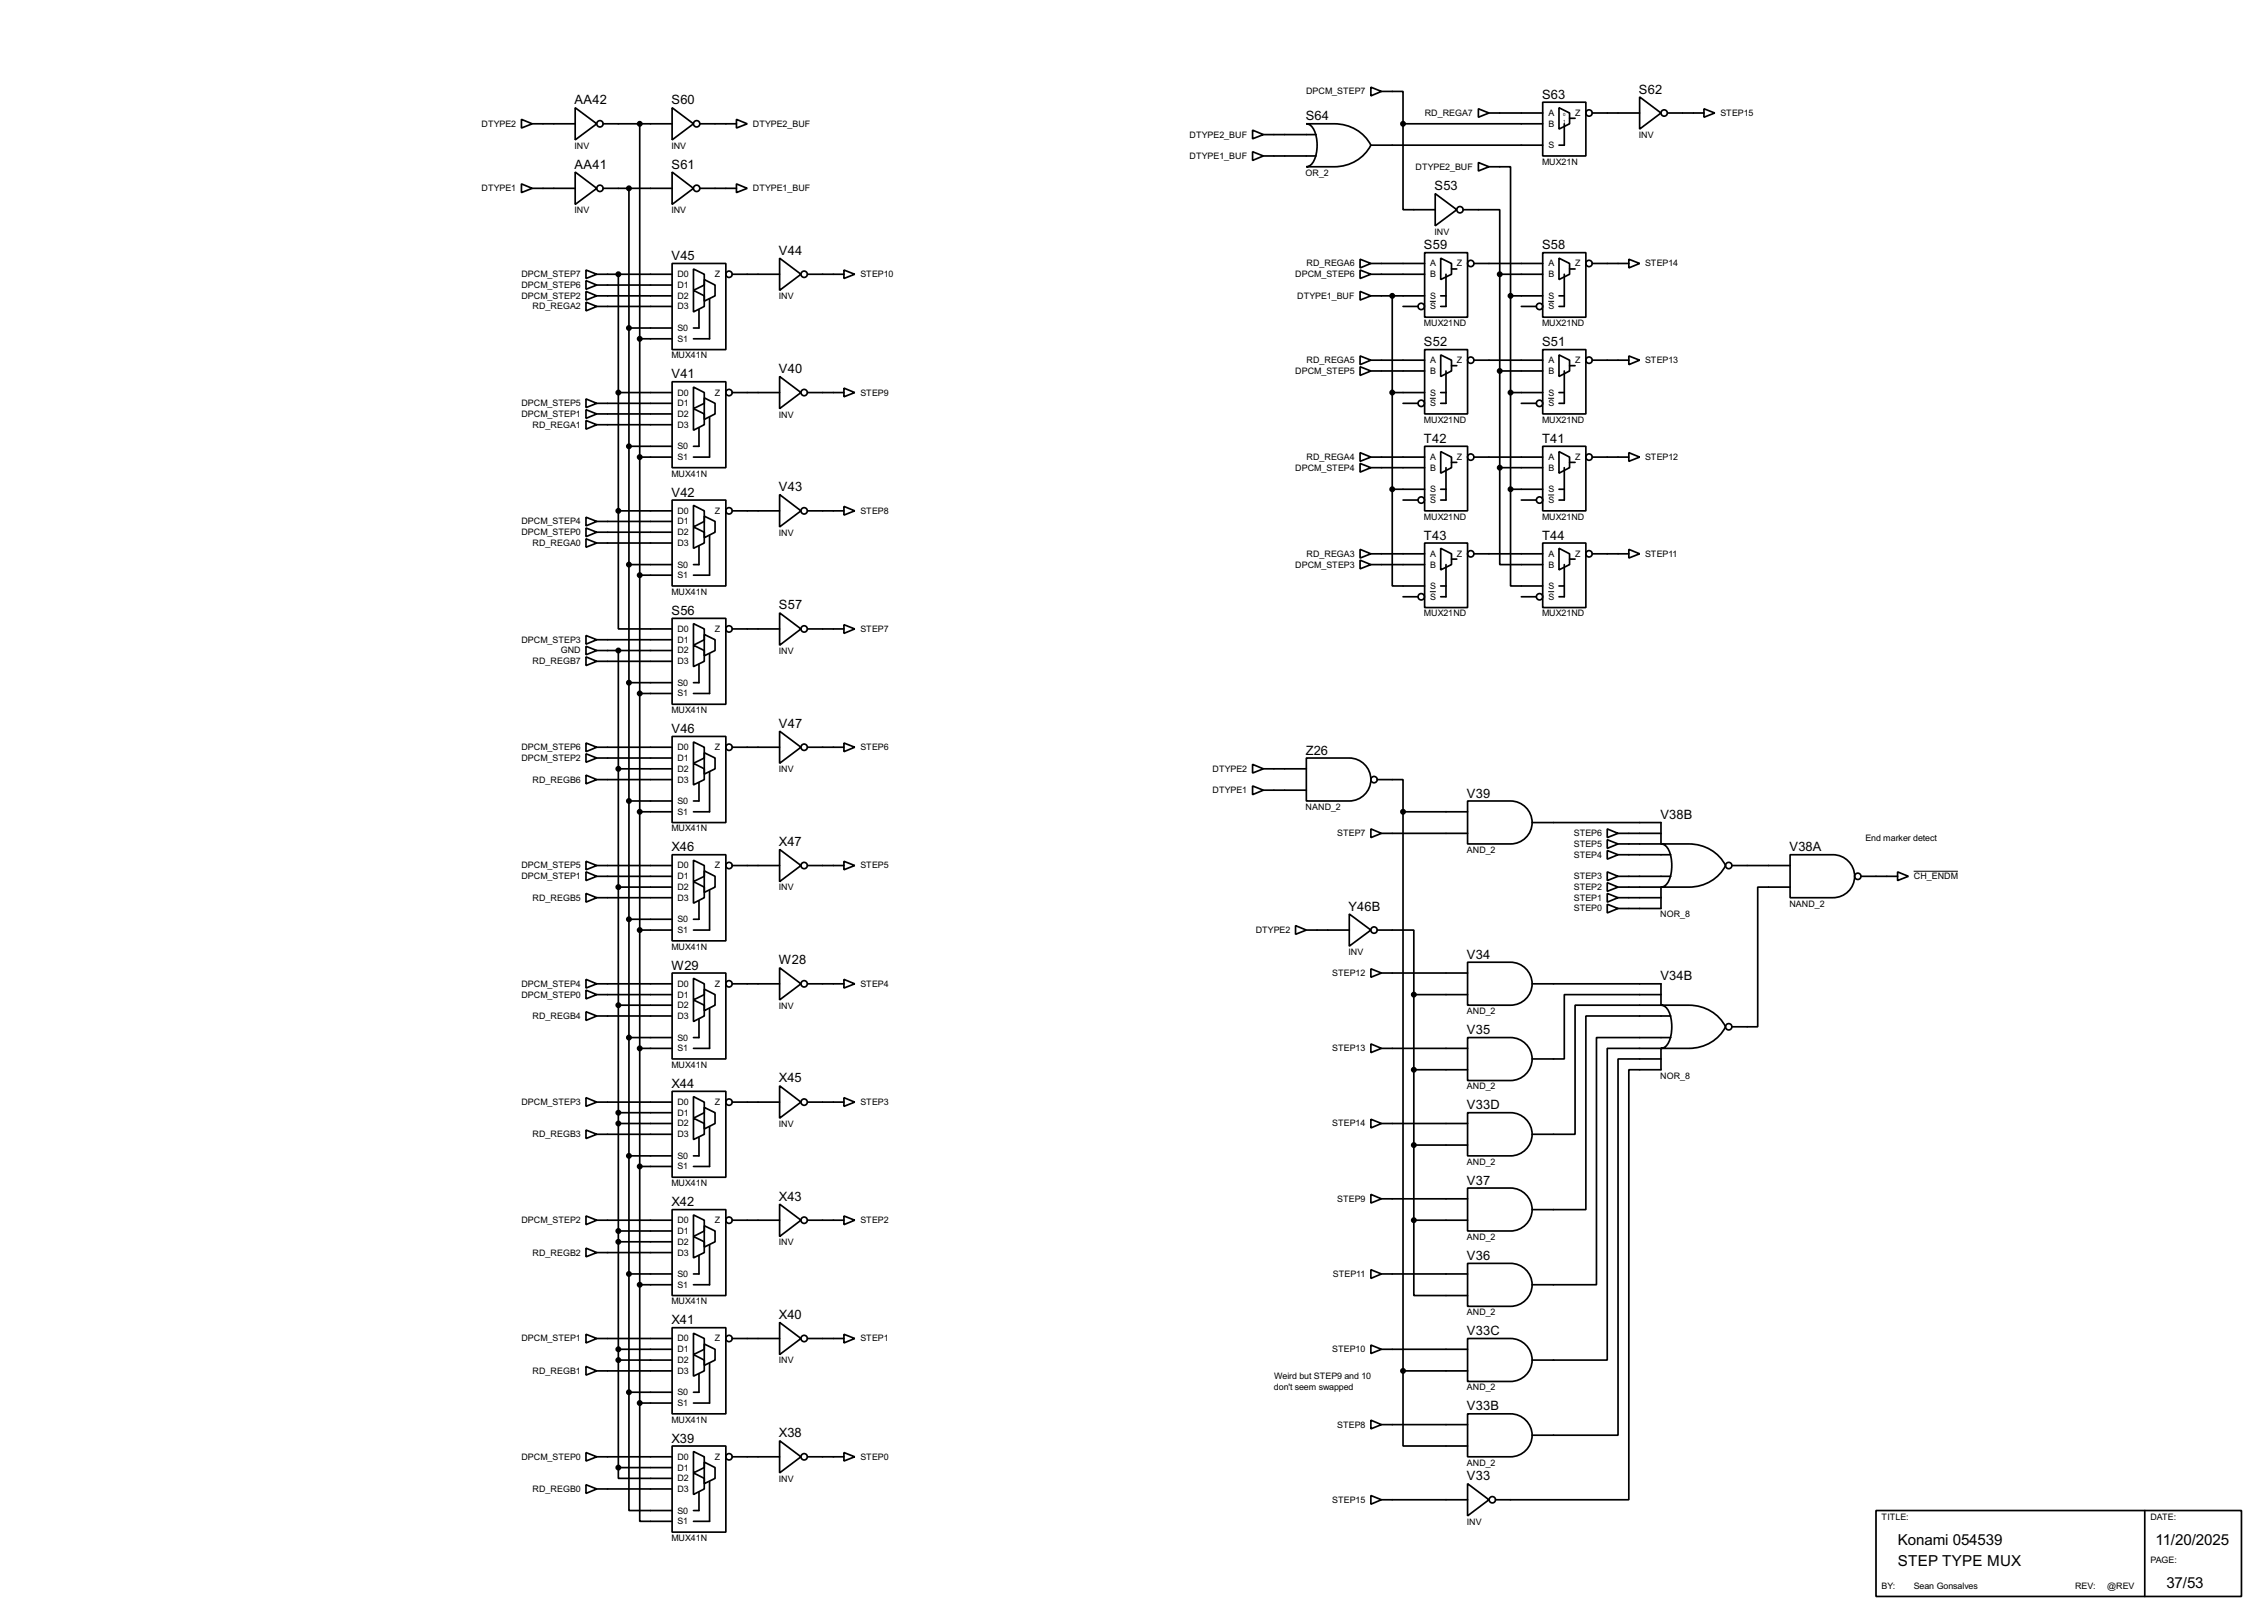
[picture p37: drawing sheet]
<svg xmlns="http://www.w3.org/2000/svg" width="536mm" height="383mm" viewBox="0 0 536 383" stroke-linecap="round" stroke-linejoin="round" font-family="sans-serif">
<defs><g id="words">
<g font-size="4">
<text x="448.4" y="365.1">Konami 054539</text>
<text x="509.3" y="365.1">11/20/2025</text>
<text x="448.4" y="370.1">STEP TYPE MUX</text>
<text x="511.9" y="375.2">37/53</text>
</g>
<g font-size="3.4">
<text x="364.4" y="23.3">S63</text>
<text x="387.3" y="22.1">S62</text>
<text x="135.8" y="24.7">AA42</text>
<text x="158.7" y="24.7">S60</text>
<text x="308.5" y="28.5">S64</text>
<text x="135.8" y="39.9">AA41</text>
<text x="158.7" y="39.9">S61</text>
<text x="339" y="45">S53</text>
<text x="336.5" y="58.9">S59</text>
<text x="364.4" y="58.9">S58</text>
<text x="158.7" y="61.4">V45</text>
<text x="184.1" y="60.2">V44</text>
<text x="336.5" y="81.8">S52</text>
<text x="364.4" y="81.8">S51</text>
<text x="158.7" y="89.4">V41</text>
<text x="184.1" y="88.2">V40</text>
<text x="336.5" y="104.7">T42</text>
<text x="364.4" y="104.7">T41</text>
<text x="158.7" y="117.4">V42</text>
<text x="184.1" y="116.1">V43</text>
<text x="336.5" y="127.5">T43</text>
<text x="364.4" y="127.5">T44</text>
<text x="184.1" y="144">S57</text>
<text x="158.7" y="145.3">S56</text>
<text x="158.7" y="173.2">V46</text>
<text x="184.1" y="172">V47</text>
<text x="308.5" y="178.3">Z26</text>
<text x="346.6" y="188.5">V39</text>
<text x="392.3" y="193.6">V38B</text>
<text x="158.7" y="201.2">X46</text>
<text x="184.1" y="199.9">X47</text>
<text x="422.8" y="201.2">V38A</text>
<text x="318.7" y="215.2">Y46B</text>
<text x="184.1" y="227.9">W28</text>
<text x="346.6" y="226.6">V34</text>
<text x="158.7" y="229.1">W29</text>
<text x="392.3" y="231.7">V34B</text>
<text x="346.6" y="244.4">V35</text>
<text x="158.7" y="257.1">X44</text>
<text x="184.1" y="255.8">X45</text>
<text x="346.6" y="262.1">V33D</text>
<text x="346.6" y="279.9">V37</text>
<text x="158.7" y="285">X42</text>
<text x="184.1" y="283.7">X43</text>
<text x="346.6" y="297.7">V36</text>
<text x="184.1" y="311.7">X40</text>
<text x="158.7" y="312.9">X41</text>
<text x="346.6" y="315.5">V33C</text>
<text x="346.6" y="333.3">V33B</text>
<text x="158.7" y="340.9">X39</text>
<text x="184.1" y="339.6">X38</text>
<text x="346.6" y="349.8">V33</text>
</g>
<g font-size="2.4">
<text x="308.6" y="22.3">DPCM_STEP7</text>
<text x="113.8" y="30">DTYPE2</text>
<text x="177.9" y="30">DTYPE2_BUF</text>
<text x="336.6" y="27.4">RD_REGA7</text>
<text x="365.8" y="27.4">A</text>
<text x="365.8" y="30">B</text>
<text x="372.1" y="27.4">Z</text>
<text x="406.5" y="27.4">STEP15</text>
<text x="135.7" y="35.2">INV</text>
<text x="158.6" y="35.2">INV</text>
<text x="281.1" y="32.5">DTYPE2_BUF</text>
<text x="365.8" y="35">S</text>
<text x="387.2" y="32.6">INV</text>
<text x="281.1" y="37.5">DTYPE1_BUF</text>
<text x="308.5" y="41.5">OR_2</text>
<text x="334.4" y="40.1">DTYPE2_BUF</text>
<text x="364.3" y="38.9">MUX21N</text>
<text x="113.8" y="45.2">DTYPE1</text>
<text x="177.9" y="45.2">DTYPE1_BUF</text>
<text x="135.7" y="50.4">INV</text>
<text x="158.6" y="50.4">INV</text>
<text x="338.9" y="55.4">INV</text>
<text x="123.2" y="65.5">DPCM_STEP7</text>
<text x="160.1" y="65.5">D0</text>
<text x="168.9" y="65.5">Z</text>
<text x="203.3" y="65.5">STEP10</text>
<text x="306" y="65.5">DPCM_STEP6</text>
<text x="308.7" y="62.9">RD_REGA6</text>
<text x="337.9" y="62.9">A</text>
<text x="337.9" y="65.5">B</text>
<text x="344.2" y="62.9">Z</text>
<text x="365.8" y="62.9">A</text>
<text x="365.8" y="65.5">B</text>
<text x="372.1" y="62.9">Z</text>
<text x="388.7" y="62.9">STEP14</text>
<text x="123.2" y="68.1">DPCM_STEP6</text>
<text x="123.2" y="70.6">DPCM_STEP2</text>
<text x="160.1" y="68.1">D1</text>
<text x="160.1" y="70.6">D2</text>
<text x="184" y="70.7">INV</text>
<text x="306.5" y="70.6">DTYPE1_BUF</text>
<text x="337.9" y="70.6">S</text>
<text x="365.8" y="70.6">S</text>
<text x="125.8" y="73.1">RD_REGA2</text>
<text x="160.1" y="73.1">D3</text>
<text x="336.4" y="77">MUX21ND</text>
<text x="337.9" y="73.1">S</text>
<text x="364.3" y="77">MUX21ND</text>
<text x="365.8" y="73.1">S</text>
<text x="160.1" y="78.2">S0</text>
<text x="160.1" y="80.8">S1</text>
<text x="158.6" y="84.7">MUX41N</text>
<text x="306" y="88.4">DPCM_STEP5</text>
<text x="308.7" y="85.8">RD_REGA5</text>
<text x="337.9" y="85.8">A</text>
<text x="337.9" y="88.4">B</text>
<text x="344.2" y="85.8">Z</text>
<text x="365.8" y="85.8">A</text>
<text x="365.8" y="88.4">B</text>
<text x="372.1" y="85.8">Z</text>
<text x="388.7" y="85.8">STEP13</text>
<text x="123.2" y="96">DPCM_STEP5</text>
<text x="160.1" y="93.5">D0</text>
<text x="160.1" y="96">D1</text>
<text x="168.9" y="93.5">Z</text>
<text x="203.3" y="93.5">STEP9</text>
<text x="337.9" y="93.5">S</text>
<text x="337.9" y="96">S</text>
<text x="365.8" y="93.5">S</text>
<text x="365.8" y="96">S</text>
<text x="123.2" y="98.5">DPCM_STEP1</text>
<text x="125.8" y="101">RD_REGA1</text>
<text x="160.1" y="98.5">D2</text>
<text x="160.1" y="101">D3</text>
<text x="184" y="98.7">INV</text>
<text x="336.4" y="99.9">MUX21ND</text>
<text x="364.3" y="99.9">MUX21ND</text>
<text x="160.1" y="106.2">S0</text>
<text x="158.6" y="112.6">MUX41N</text>
<text x="160.1" y="108.7">S1</text>
<text x="306" y="111.2">DPCM_STEP4</text>
<text x="308.7" y="108.7">RD_REGA4</text>
<text x="337.9" y="108.7">A</text>
<text x="337.9" y="111.2">B</text>
<text x="344.2" y="108.7">Z</text>
<text x="365.8" y="108.7">A</text>
<text x="365.8" y="111.2">B</text>
<text x="372.1" y="108.7">Z</text>
<text x="388.7" y="108.7">STEP12</text>
<text x="337.9" y="116.3">S</text>
<text x="337.9" y="118.9">S</text>
<text x="365.8" y="116.3">S</text>
<text x="365.8" y="118.9">S</text>
<text x="123.2" y="123.9">DPCM_STEP4</text>
<text x="160.1" y="121.4">D0</text>
<text x="160.1" y="123.9">D1</text>
<text x="168.9" y="121.4">Z</text>
<text x="203.3" y="121.4">STEP8</text>
<text x="336.4" y="122.8">MUX21ND</text>
<text x="364.3" y="122.8">MUX21ND</text>
<text x="123.2" y="126.4">DPCM_STEP0</text>
<text x="125.8" y="129">RD_REGA0</text>
<text x="160.1" y="126.4">D2</text>
<text x="160.1" y="129">D3</text>
<text x="184" y="126.6">INV</text>
<text x="308.7" y="131.6">RD_REGA3</text>
<text x="337.9" y="131.6">A</text>
<text x="344.2" y="131.6">Z</text>
<text x="365.8" y="131.6">A</text>
<text x="372.1" y="131.6">Z</text>
<text x="388.7" y="131.6">STEP11</text>
<text x="160.1" y="134.1">S0</text>
<text x="160.1" y="136.6">S1</text>
<text x="306" y="134.1">DPCM_STEP3</text>
<text x="337.9" y="134.1">B</text>
<text x="365.8" y="134.1">B</text>
<text x="158.6" y="140.5">MUX41N</text>
<text x="337.9" y="139.2">S</text>
<text x="337.9" y="141.7">S</text>
<text x="365.8" y="139.2">S</text>
<text x="365.8" y="141.7">S</text>
<text x="160.1" y="149.3">D0</text>
<text x="168.9" y="149.3">Z</text>
<text x="203.3" y="149.3">STEP7</text>
<text x="336.4" y="145.7">MUX21ND</text>
<text x="364.3" y="145.7">MUX21ND</text>
<text x="123.2" y="151.9">DPCM_STEP3</text>
<text x="132.5" y="154.4">GND</text>
<text x="160.1" y="151.9">D1</text>
<text x="160.1" y="154.4">D2</text>
<text x="184" y="154.5">INV</text>
<text x="125.8" y="157">RD_REGB7</text>
<text x="160.1" y="157">D3</text>
<text x="160.1" y="162">S0</text>
<text x="160.1" y="164.6">S1</text>
<text x="158.6" y="168.5">MUX41N</text>
<text x="123.2" y="179.8">DPCM_STEP2</text>
<text x="123.2" y="177.3">DPCM_STEP6</text>
<text x="160.1" y="177.3">D0</text>
<text x="160.1" y="179.8">D1</text>
<text x="168.9" y="177.3">Z</text>
<text x="203.3" y="177.3">STEP6</text>
<text x="125.8" y="184.9">RD_REGB6</text>
<text x="160.1" y="182.4">D2</text>
<text x="160.1" y="184.9">D3</text>
<text x="184" y="182.5">INV</text>
<text x="286.5" y="182.4">DTYPE2</text>
<text x="160.1" y="190">S0</text>
<text x="286.5" y="187.4">DTYPE1</text>
<text x="308.5" y="191.4">NAND_2</text>
<text x="158.6" y="196.5">MUX41N</text>
<text x="160.1" y="192.5">S1</text>
<text x="315.9" y="197.6">STEP7</text>
<text x="371.8" y="197.6">STEP6</text>
<text x="346.6" y="201.5">AND_2</text>
<text x="371.8" y="202.7">STEP4</text>
<text x="371.8" y="200.1">STEP5</text>
<text x="440.7" y="198.8">End marker detect</text>
<text x="123.2" y="205.2">DPCM_STEP5</text>
<text x="123.2" y="207.8">DPCM_STEP1</text>
<text x="160.1" y="205.2">D0</text>
<text x="160.1" y="207.8">D1</text>
<text x="168.9" y="205.2">Z</text>
<text x="203.3" y="205.2">STEP5</text>
<text x="371.8" y="207.8">STEP3</text>
<text x="452.2" y="207.8">CH_ENDM</text>
<text x="125.8" y="212.8">RD_REGB5</text>
<text x="160.1" y="210.3">D2</text>
<text x="160.1" y="212.8">D3</text>
<text x="184" y="210.4">INV</text>
<text x="371.8" y="215.4">STEP0</text>
<text x="371.8" y="212.8">STEP1</text>
<text x="371.8" y="210.3">STEP2</text>
<text x="422.8" y="214.2">NAND_2</text>
<text x="160.1" y="217.9">S0</text>
<text x="160.1" y="220.5">S1</text>
<text x="296.7" y="220.5">DTYPE2</text>
<text x="392.3" y="216.8">NOR_8</text>
<text x="158.6" y="224.4">MUX41N</text>
<text x="318.6" y="225.7">INV</text>
<text x="123.2" y="233.2">DPCM_STEP4</text>
<text x="160.1" y="233.2">D0</text>
<text x="168.9" y="233.2">Z</text>
<text x="203.3" y="233.2">STEP4</text>
<text x="314.8" y="230.6">STEP12</text>
<text x="123.2" y="235.7">DPCM_STEP0</text>
<text x="160.1" y="235.7">D1</text>
<text x="160.1" y="238.2">D2</text>
<text x="184" y="238.4">INV</text>
<text x="346.6" y="239.6">AND_2</text>
<text x="125.8" y="240.8">RD_REGB4</text>
<text x="160.1" y="245.9">S0</text>
<text x="160.1" y="240.8">D3</text>
<text x="160.1" y="248.4">S1</text>
<text x="314.8" y="248.4">STEP13</text>
<text x="158.6" y="252.3">MUX41N</text>
<text x="346.6" y="257.4">AND_2</text>
<text x="392.3" y="254.9">NOR_8</text>
<text x="123.2" y="261.1">DPCM_STEP3</text>
<text x="160.1" y="261.1">D0</text>
<text x="160.1" y="263.6">D1</text>
<text x="168.9" y="261.1">Z</text>
<text x="203.3" y="261.1">STEP3</text>
<text x="125.8" y="268.7">RD_REGB3</text>
<text x="160.1" y="266.2">D2</text>
<text x="160.1" y="268.7">D3</text>
<text x="184" y="266.3">INV</text>
<text x="314.8" y="266.2">STEP14</text>
<text x="160.1" y="273.8">S0</text>
<text x="346.6" y="275.2">AND_2</text>
<text x="158.6" y="280.3">MUX41N</text>
<text x="160.1" y="276.3">S1</text>
<text x="315.9" y="284">STEP9</text>
<text x="123.2" y="289">DPCM_STEP2</text>
<text x="160.1" y="289">D0</text>
<text x="160.1" y="291.6">D1</text>
<text x="168.9" y="289">Z</text>
<text x="203.3" y="289">STEP2</text>
<text x="346.6" y="293">AND_2</text>
<text x="125.8" y="296.7">RD_REGB2</text>
<text x="160.1" y="294.1">D2</text>
<text x="160.1" y="296.7">D3</text>
<text x="184" y="294.3">INV</text>
<text x="160.1" y="301.7">S0</text>
<text x="160.1" y="304.3">S1</text>
<text x="314.9" y="301.7">STEP11</text>
<text x="158.6" y="308.2">MUX41N</text>
<text x="346.6" y="310.8">AND_2</text>
<text x="123.2" y="317">DPCM_STEP1</text>
<text x="160.1" y="317">D0</text>
<text x="168.9" y="317">Z</text>
<text x="203.3" y="317">STEP1</text>
<text x="160.1" y="319.5">D1</text>
<text x="160.1" y="322.1">D2</text>
<text x="184" y="322.2">INV</text>
<text x="314.8" y="319.5">STEP10</text>
<text x="125.8" y="324.6">RD_REGB1</text>
<text x="160.1" y="329.7">S0</text>
<text x="160.1" y="324.6">D3</text>
<text x="301" y="328.3">don't seem swapped</text>
<text x="301" y="325.8">Weird but STEP9 and 10</text>
<text x="346.6" y="328.5">AND_2</text>
<text x="160.1" y="332.2">S1</text>
<text x="158.6" y="336.2">MUX41N</text>
<text x="315.9" y="337.3">STEP8</text>
<text x="123.2" y="344.9">DPCM_STEP0</text>
<text x="160.1" y="344.9">D0</text>
<text x="160.1" y="347.5">D1</text>
<text x="168.9" y="344.9">Z</text>
<text x="203.3" y="344.9">STEP0</text>
<text x="346.6" y="346.3">AND_2</text>
<text x="125.8" y="352.5">RD_REGB0</text>
<text x="160.1" y="350">D2</text>
<text x="160.1" y="352.5">D3</text>
<text x="184" y="350.1">INV</text>
<text x="160.1" y="357.6">S0</text>
<text x="314.8" y="355.1">STEP15</text>
<text x="444.6" y="359.1">TITLE:</text>
<text x="508.1" y="359.1">DATE:</text>
<text x="158.6" y="364.1">MUX41N</text>
<text x="160.1" y="360.2">S1</text>
<text x="346.6" y="360.3">INV</text>
<text x="508.1" y="369.2">PAGE:</text>
<text x="444.6" y="375.6">BY:</text>
<text x="452.2" y="375.6">Sean Gonsalves</text>
<text x="490.3" y="375.6">REV:</text>
<text x="497.9" y="375.6">@REV</text>
</g>
<g font-size="1.2">
<text x="369.4" y="27.4">0</text>
<text x="369.4" y="29.2">1</text>
</g>
</g></defs>
<g fill="none" stroke="#000" stroke-width=".4">
<path d="M123.2 28.2l2.6 1.1-2.6 1zM125.8 29.3h10.1M135.9 25.5l5.1 3.8-5.1 3.8zM142.5 29.3h16.3M151.2 29.3v302.2M158.8 25.5l5.1 3.8-5.1 3.8zM165.4 29.3h8.6M174 28.2l2.6 1.1-2.6 1zM296 30.8l2.5 1-2.5 1zM296 35.9l2.5 1-2.5 1zM298.5 31.8h12.5M298.5 36.9h12.5"/>
<path d="M308.7 29.3h6.6a9.6 9.6 0 0 1 8.6 5 9.6 9.6 0 0 1-8.6 5.1h-6.6a3.2 3.2 0 0 0 2.3-3.1 7.6 7.6 0 0 0-1.3-6.6zM323.9 20.6l2.5 1-2.5 1.1zM323.9 34.3h40.6M326.4 21.6h5.1v7.7M331.5 29.3v20.3h7.6M331.5 29.3h33M349.3 38.4l2.5 1-2.5 1zM349.3 25.7l2.5 1-2.5 1zM351.8 39.4h5.1v30.5M351.8 26.7h12.7M364.5 24.2h10.2v12.7h-10.2zM368.4 25.5l2.5 1.2v2.6l-2.5 1.2z"/>
<path d="M369.6 29.3v5h-1.2M370.9 28h1.3M376.2 26.7h11.2M387.4 22.9l5.1 3.8-5.1 3.8zM394 26.7h8.6M402.6 25.7l2.6 1-2.6 1zM123.2 43.5l2.6 1-2.6 1zM125.8 44.5h10.1M135.9 40.7l5.1 3.8-5.1 3.8zM142.5 44.5h16.3M148.6 44.5v284.5M158.8 40.7l5.1 3.8-5.1 3.8z"/>
<path d="M165.4 44.5h8.6M174 43.5l2.6 1-2.6 1zM336.6 59.7h10.2v15.3h-10.2zM339.1 45.8l5.1 3.8-5.1 3.8zM345.7 49.6h8.7v15.2M364.5 59.7h10.2v15.3h-10.2zM138.5 66.3l2.5 1.1-2.5 1zM138.5 68.9l2.5 1-2.5 1zM138.5 63.8l2.5 1-2.5 1zM138.5 71.4l2.5 1-2.5 1.1zM141 67.4h17.8M141 69.9h17.8"/>
<path d="M141 64.8h17.8M141 72.4h17.8M146.1 64.8v55.9M148.6 77.5h10.2M158.8 62.3h12.7v20.3h-12.7zM163.9 63.6l2.5 1.2v2.6l-2.5 1.2zM163.9 68.6l2.5 1.3v2.5l-2.5 1.3zM165.2 73.2v4.3h-1.3M166.4 66.1l2.6 1.3v2.5l-2.6 1.3zM167.7 70.7v9.4h-3.8M173 64.8h11.2M184.2 61l5.1 3.8-5.1 3.8z"/>
<path d="M190.8 64.8h8.6M199.4 63.8l2.6 1-2.6 1zM321.4 63.8l2.5 1-2.5 1zM321.4 61.3l2.5 1-2.5 1zM321.4 68.9l2.5 1-2.5 1zM323.9 69.9h12.7M323.9 64.8h12.7M323.9 62.3h12.7M329 69.9v45.7M331.5 72.4h3.6M340.4 61l2.6 1.3v2.5l-2.6 1.3zM340.4 69.9h1.3"/>
<path d="M341.7 64.8v7.6h-1.3M343 63.6h1.2M348.3 62.3h16.2M354.4 64.8h10.1M354.4 64.8v45.7M356.9 69.9h7.6M356.9 69.9v45.7M359.5 72.4h3.5M368.4 61l2.5 1.3v2.5l-2.5 1.3zM368.4 69.9h1.2M369.6 64.8v7.6h-1.2M370.9 63.6h1.3"/>
<path d="M376.2 62.3h8.7M384.9 61.3l2.5 1-2.5 1zM138.5 94.3l2.5 1-2.5 1zM138.5 96.8l2.5 1-2.5 1.1zM138.5 99.4l2.5 1-2.5 1zM141 95.3h17.8M141 97.8h17.8M146.1 92.8h12.7M151.2 80.1h7.6M158.8 90.2h12.7v20.3h-12.7zM163.9 91.5l2.5 1.3v2.5l-2.5 1.3zM163.9 96.6l2.5 1.2v2.6l-2.5 1.3z"/>
<path d="M166.4 94l2.6 1.3v2.5l-2.6 1.3zM167.7 98.6v9.4h-3.8M173 92.8h11.2M184.2 89l5.1 3.8-5.1 3.8zM190.8 92.8h8.6M199.4 91.7l2.6 1.1-2.6 1zM321.4 86.7l2.5 1-2.5 1zM321.4 84.1l2.5 1-2.5 1.1zM323.9 87.7h12.7M323.9 85.1h12.7M329 92.8h7.6M331.5 95.3h3.6"/>
<path d="M336.6 82.6h10.2v15.2h-10.2zM340.4 83.9l2.6 1.2v2.6l-2.6 1.3zM340.4 92.8h1.3M341.7 87.7v7.6h-1.3M343 86.4h1.2M348.3 85.1h16.2M354.4 87.7h10.1M356.9 92.8h7.6M359.5 95.3h3.5M364.5 82.6h10.2v15.2h-10.2zM368.4 83.9l2.5 1.2v2.6l-2.5 1.3zM368.4 92.8h1.2"/>
<path d="M369.6 87.7v7.6h-1.2M370.9 86.4h1.3M376.2 85.1h8.7M384.9 84.1l2.5 1-2.5 1.1zM141 100.4h17.8M148.6 105.5h10.2M151.2 108h7.6M158.8 118.2h12.7v20.3h-12.7zM163.9 119.4l2.5 1.3v2.5l-2.5 1.3zM165.2 101.1v4.4h-1.3M184.2 116.9l5.1 3.8-5.1 3.8zM199.4 119.7l2.6 1-2.6 1z"/>
<path d="M321.4 109.5l2.5 1-2.5 1.1zM321.4 107l2.5 1-2.5 1zM323.9 108h12.7M323.9 110.5h12.7M329 115.6v22.9h7.6M329 115.6h7.6M331.5 118.2h3.6M336.6 105.5h10.2v15.2h-10.2zM340.4 106.7l2.6 1.3v2.5l-2.6 1.3zM340.4 115.6h1.3M341.7 110.5v7.7h-1.3M343 109.3h1.2"/>
<path d="M348.3 108h16.2M354.4 110.5v22.9h10.1M354.4 110.5h10.1M356.9 115.6v22.9h7.6M356.9 115.6h7.6M359.5 118.2h3.5M364.5 105.5h10.2v15.2h-10.2zM368.4 106.7l2.5 1.3v2.5l-2.5 1.3zM368.4 115.6h1.2M369.6 110.5v7.7h-1.2M370.9 109.3h1.3M376.2 108h8.7"/>
<path d="M384.9 107l2.5 1-2.5 1zM138.5 122.2l2.5 1-2.5 1.1zM138.5 124.8l2.5 1-2.5 1zM138.5 127.3l2.5 1-2.5 1zM141 123.2h17.8M141 125.8h17.8M141 128.3h17.8M146.1 120.7v27.9h12.7M146.1 120.7h12.7M148.6 133.4h10.2M151.2 135.9h7.6M163.9 124.5l2.5 1.3v2.5l-2.5 1.3z"/>
<path d="M165.2 129.1v4.3h-1.3M166.4 122l2.6 1.2v2.6l-2.6 1.3zM167.7 126.5v9.4h-3.8M173 120.7h11.2M190.8 120.7h8.6M321.4 132.4l2.5 1-2.5 1zM321.4 129.8l2.5 1.1-2.5 1zM323.9 133.4h12.7M323.9 130.9h12.7M336.6 128.3h10.2v15.3h-10.2zM340.4 129.6l2.6 1.3v2.5l-2.6 1.3zM340.4 138.5h1.3"/>
<path d="M341.7 133.4v7.6h-1.3M343 132.1h1.2M348.3 130.9h16.2M364.5 128.3h10.2v15.3h-10.2zM368.4 129.6l2.5 1.3v2.5l-2.5 1.3zM368.4 138.5h1.2M369.6 133.4v7.6h-1.2M370.9 132.1h1.3M376.2 130.9h8.7M384.9 129.8l2.5 1.1-2.5 1zM138.5 152.7l2.5 1-2.5 1zM138.5 150.2l2.5 1-2.5 1z"/>
<path d="M138.5 155.2l2.5 1.1-2.5 1zM141 151.2h17.8M141 153.7h17.8M141 156.3h17.8M146.1 153.7v193.1M158.8 146.1h12.7v20.3h-12.7zM163.9 147.4l2.5 1.2v2.6l-2.5 1.3zM163.9 152.5l2.5 1.2v2.6l-2.5 1.2zM165.2 157v4.3h-1.3M166.4 149.9l2.6 1.3v2.5l-2.6 1.3zM167.7 154.5v9.4h-3.8M173 148.6h11.2"/>
<path d="M184.2 144.8l5.1 3.8-5.1 3.9zM190.8 148.6h8.6M199.4 147.6l2.6 1-2.6 1.1zM331.5 141h3.6M359.5 141h3.5M138.5 178.1l2.5 1-2.5 1zM138.5 175.6l2.5 1-2.5 1zM141 179.1h17.8M141 176.6h17.8M148.6 161.3h10.2M151.2 163.9h7.6M158.8 174h12.7v20.4h-12.7z"/>
<path d="M163.9 175.3l2.5 1.3v2.5l-2.5 1.3zM166.4 177.9l2.6 1.2v2.6l-2.6 1.2zM173 176.6h11.2M184.2 172.8l5.1 3.8-5.1 3.8zM190.8 176.6h8.6M199.4 175.6l2.6 1-2.6 1zM308.7 179.1h10.1a5.1 5.1 0 0 1 5.1 5.1 5.1 5.1 0 0 1-5.1 5.1h-10.1zM138.5 183.2l2.5 1-2.5 1zM141 184.2h17.8M146.1 181.7h12.7M148.6 189.3h10.2M151.2 191.8h7.6"/>
<path d="M163.9 180.4l2.5 1.3v2.5l-2.5 1.3zM165.2 185v4.3h-1.3M167.7 182.4v9.4h-3.8M296 180.6l2.5 1.1-2.5 1zM296 185.7l2.5 1-2.5 1.1zM298.5 181.7h10.2M298.5 186.7h10.2M323.9 195.9l2.5 1-2.5 1zM325.4 184.2h6.1v7.6M326.4 196.9h20.4M331.5 191.8h15.3M331.5 191.8v132.1"/>
<path d="M346.8 189.3h10.1a5.1 5.1 0 0 1 5.1 5 5.1 5.1 0 0 1-5.1 5.1h-10.1zM362 194.4h30.5v5h-10.2M379.8 198.4l2.5 1-2.5 1.1zM379.8 195.9l2.5 1-2.5 1zM382.3 196.9h10.2M392.5 199.4h6.6a9.6 9.6 0 0 1 8.6 5.1 9.5 9.5 0 0 1-8.6 5.1h-6.6a3.2 3.2 0 0 0 2.3-3.1 7.8 7.8 0 0 0-1.3-6.7zM138.5 203.5l2.5 1-2.5 1zM138.5 206l2.5 1.1-2.5 1zM138.5 211.1l2.5 1-2.5 1.1zM141 204.5h17.8M141 207.1h17.8M141 212.1h17.8"/>
<path d="M146.1 209.6h12.7M148.6 217.2h10.2M151.2 219.8h7.6M158.8 202h12.7v20.3h-12.7zM163.9 203.3l2.5 1.2v2.6l-2.5 1.2zM163.9 208.3l2.5 1.3v2.5l-2.5 1.3zM165.2 212.9v4.3h-1.3M166.4 205.8l2.6 1.3v2.5l-2.6 1.3zM167.7 210.4v9.4h-3.8M173 204.5h11.2M184.2 200.7l5.1 3.8-5.1 3.8zM190.8 204.5h8.6"/>
<path d="M199.4 203.5l2.6 1-2.6 1zM306.1 218.7l2.6 1.1-2.6 1zM308.7 219.8h10.1M318.8 216l5.1 3.8-5.1 3.8zM325.4 219.8h8.7v15.2M379.8 201l2.5 1-2.5 1zM379.8 213.7l2.5 1-2.5 1zM379.8 211.1l2.5 1-2.5 1.1zM379.8 208.6l2.5 1-2.5 1zM379.8 206l2.5 1.1-2.5 1zM382.3 209.6h10.2v5.1h-10.2M382.3 207.1h12.5"/>
<path d="M382.3 212.1h10.2M382.3 202h12.5M409.2 204.5h13.8M423 202h10.1a5.1 5.1 0 0 1 5.1 5 5.1 5.1 0 0 1-5.1 5.1h-10.1zM423 209.6h-7.7v33h-6.1M439.7 207.1h8.7M448.4 206l2.5 1.1-2.5 1zM138.5 231.4l2.5 1.1-2.5 1zM138.5 234l2.5 1-2.5 1zM138.5 239.1l2.5 1-2.5 1zM141 232.5h17.8M141 235h17.8"/>
<path d="M146.1 237.5h12.7M158.8 229.9h12.7v20.3h-12.7zM163.9 231.2l2.5 1.3v2.5l-2.5 1.3zM163.9 236.3l2.5 1.2v2.6l-2.5 1.3zM166.4 233.7l2.6 1.3v2.5l-2.6 1.3zM167.7 238.3v9.4h-3.8M173 232.5h11.2M184.2 228.7l5.1 3.8-5.1 3.8zM190.8 232.5h8.6M199.4 231.4l2.6 1.1-2.6 1zM323.9 228.9l2.5 1-2.5 1zM326.4 229.9h20.4"/>
<path d="M334.1 235h12.7M334.1 235v53.3M346.8 227.4h10.1a5.1 5.1 0 0 1 5.1 5 5.1 5.1 0 0 1-5.1 5.1h-10.1zM362 232.5h30.5v5h-20.3v30.5h-10.2M392.5 237.5h6.6a9.6 9.6 0 0 1 8.6 5.1 9.5 9.5 0 0 1-8.6 5.1h-6.6a3.2 3.2 0 0 0 2.3-3.1 7.8 7.8 0 0 0-1.3-6.7zM392.5 235h-22.9v15.2h-7.6M138.5 259.4l2.5 1-2.5 1zM141 240.1h17.8M148.6 245.2h10.2M151.2 247.7h7.6M158.8 257.9h12.7v20.3h-12.7zM163.9 259.1l2.5 1.3v2.5l-2.5 1.3z"/>
<path d="M165.2 240.8v4.4h-1.3M184.2 256.6l5.1 3.8-5.1 3.8zM199.4 259.4l2.6 1-2.6 1zM323.9 246.7l2.5 1-2.5 1zM326.4 247.7h20.4M334.1 252.8h12.7M346.8 245.2h10.1a5.1 5.1 0 0 1 5.1 5 5.1 5.1 0 0 1-5.1 5.1h-10.1zM392.5 250.2h-10.2v88.9h-20.3M394.8 240.1h-20.1v45.7h-12.7M394.8 245.2h-17.6v58.4h-15.2M138.5 267l2.5 1-2.5 1zM141 260.4h17.8"/>
<path d="M141 268h17.8M146.1 262.9h12.7M146.1 265.5h12.7M148.6 273.1h10.2M151.2 275.6h7.6M163.9 264.2l2.5 1.3v2.5l-2.5 1.3zM165.2 268.8v4.3h-1.3M166.4 261.7l2.6 1.2v2.6l-2.6 1.3zM167.7 266.2v9.4h-3.8M173 260.4h11.2M190.8 260.4h8.6M323.9 264.5l2.5 1-2.5 1z"/>
<path d="M326.4 265.5h20.4M334.1 270.6h12.7M346.8 262.9h10.1a5.1 5.1 0 0 1 5.1 5.1 5.1 5.1 0 0 1-5.1 5.1h-10.1zM138.5 287.3l2.5 1-2.5 1.1zM138.5 294.9l2.5 1.1-2.5 1zM141 288.3h17.8M141 296h17.8M146.1 290.9h12.7M146.1 293.4h12.7M158.8 285.8h12.7v20.3h-12.7zM163.9 287.1l2.5 1.2v2.6l-2.5 1.3zM163.9 292.2l2.5 1.2v2.6l-2.5 1.2z"/>
<path d="M165.2 296.7v4.3h-1.3M166.4 289.6l2.6 1.3v2.5l-2.6 1.3zM167.7 294.2v9.4h-3.8M173 288.3h11.2M184.2 284.5l5.1 3.8-5.1 3.9zM190.8 288.3h8.6M199.4 287.3l2.6 1-2.6 1.1zM323.9 282.2l2.5 1.1-2.5 1zM326.4 283.3h20.4M334.1 288.3v17.8h12.7M334.1 288.3h12.7M346.8 298.5h10.1a5.1 5.1 0 0 1 5.1 5.1 5.1 5.1 0 0 1-5.1 5.1h-10.1z"/>
<path d="M346.8 280.7h10.1a5.1 5.1 0 0 1 5.1 5.1 5.1 5.1 0 0 1-5.1 5.1h-10.1zM138.5 315.3l2.5 1-2.5 1zM141 316.3h17.8M146.1 318.8h12.7M148.6 301h10.2M151.2 303.6h7.6M158.8 313.7h12.7v20.4h-12.7zM163.9 315l2.5 1.3v2.5l-2.5 1.3zM166.4 317.6l2.6 1.2v2.6l-2.6 1.2zM173 316.3h11.2M184.2 312.5l5.1 3.8-5.1 3.8zM190.8 316.3h8.6"/>
<path d="M199.4 315.3l2.6 1-2.6 1zM323.9 300l2.5 1-2.5 1.1zM323.9 317.8l2.5 1-2.5 1zM326.4 301h20.4M326.4 318.8h20.4M346.8 316.3h10.1a5.1 5.1 0 0 1 5.1 5 5.1 5.1 0 0 1-5.1 5.1h-10.1zM138.5 322.9l2.5 1-2.5 1zM141 323.9h17.8M146.1 321.4h12.7M148.6 329v27.9h10.2M148.6 329h10.2M151.2 331.5v28h7.6"/>
<path d="M151.2 331.5h7.6M163.9 320.1l2.5 1.3v2.5l-2.5 1.3zM165.2 324.7v4.3h-1.3M167.7 322.1v9.4h-3.8M323.9 335.6l2.5 1-2.5 1zM326.4 336.6h20.4M331.5 323.9v17.8h15.3M331.5 323.9h15.3M346.8 334.1h10.1a5.1 5.1 0 0 1 5.1 5 5.1 5.1 0 0 1-5.1 5.1h-10.1zM362 321.4h17.8v-73.7h12.7v5.1h-7.6v101.6h-31.5M138.5 343.2l2.5 1-2.5 1zM138.5 350.8l2.5 1-2.5 1.1z"/>
<path d="M141 344.2h17.8M141 351.8h17.8M146.1 346.8v2.5h12.7M146.1 346.8h12.7M158.8 341.7h12.7v20.3h-12.7zM163.9 343l2.5 1.2v2.6l-2.5 1.2zM163.9 348l2.5 1.3v2.5l-2.5 1.3zM165.2 352.6v4.3h-1.3M166.4 345.5l2.6 1.3v2.5l-2.6 1.3zM167.7 350.1v9.4h-3.8M173 344.2h11.2M184.2 340.4l5.1 3.8-5.1 3.8z"/>
<path d="M190.8 344.2h8.6M199.4 343.2l2.6 1-2.6 1zM323.9 353.4l2.5 1-2.5 1zM326.4 354.4h20.4M346.8 350.6l5 3.8-5 3.8zM443.3 356.9h86.3v20.3h-86.3zM506.8 356.9v20.3"/>
<circle cx="141.7" cy="29.3" r=".75"/>
<circle cx="164.6" cy="29.3" r=".75"/>
<circle cx="375.4" cy="26.7" r=".75"/>
<circle cx="393.2" cy="26.7" r=".75"/>
<circle cx="141.7" cy="44.5" r=".75"/>
<circle cx="164.6" cy="44.5" r=".75"/>
<circle cx="344.9" cy="49.6" r=".75"/>
<circle cx="172.2" cy="64.8" r=".75"/>
<circle cx="190" cy="64.8" r=".75"/>
<circle cx="335.8" cy="72.4" r=".75"/>
<circle cx="347.5" cy="62.3" r=".75"/>
<circle cx="363.7" cy="72.4" r=".75"/>
<circle cx="375.4" cy="62.3" r=".75"/>
<circle cx="172.2" cy="92.8" r=".75"/>
<circle cx="190" cy="92.8" r=".75"/>
<circle cx="335.8" cy="95.3" r=".75"/>
<circle cx="347.5" cy="85.1" r=".75"/>
<circle cx="363.7" cy="95.3" r=".75"/>
<circle cx="375.4" cy="85.1" r=".75"/>
<circle cx="335.8" cy="118.2" r=".75"/>
<circle cx="347.5" cy="108" r=".75"/>
<circle cx="363.7" cy="118.2" r=".75"/>
<circle cx="375.4" cy="108" r=".75"/>
<circle cx="172.2" cy="120.7" r=".75"/>
<circle cx="190" cy="120.7" r=".75"/>
<circle cx="347.5" cy="130.9" r=".75"/>
<circle cx="375.4" cy="130.9" r=".75"/>
<circle cx="172.2" cy="148.6" r=".75"/>
<circle cx="190" cy="148.6" r=".75"/>
<circle cx="335.8" cy="141" r=".75"/>
<circle cx="363.7" cy="141" r=".75"/>
<circle cx="172.2" cy="176.6" r=".75"/>
<circle cx="190" cy="176.6" r=".75"/>
<circle cx="324.6" cy="184.2" r=".75"/>
<circle cx="172.2" cy="204.5" r=".75"/>
<circle cx="190" cy="204.5" r=".75"/>
<circle cx="324.6" cy="219.8" r=".75"/>
<circle cx="408.4" cy="204.5" r=".75"/>
<circle cx="438.9" cy="207.1" r=".75"/>
<circle cx="172.2" cy="232.5" r=".75"/>
<circle cx="190" cy="232.5" r=".75"/>
<circle cx="408.4" cy="242.6" r=".75"/>
<circle cx="172.2" cy="260.4" r=".75"/>
<circle cx="190" cy="260.4" r=".75"/>
<circle cx="172.2" cy="288.3" r=".75"/>
<circle cx="190" cy="288.3" r=".75"/>
<circle cx="172.2" cy="316.3" r=".75"/>
<circle cx="190" cy="316.3" r=".75"/>
<circle cx="172.2" cy="344.2" r=".75"/>
<circle cx="190" cy="344.2" r=".75"/>
<circle cx="352.6" cy="354.4" r=".75"/>
</g>
<g fill="#000" stroke="#000" stroke-width=".4">
<circle cx="151.1" cy="29.3" r=".5"/>
<circle cx="331.5" cy="29.3" r=".5"/>
<circle cx="148.6" cy="44.5" r=".5"/>
<circle cx="146.1" cy="64.8" r=".5"/>
<circle cx="148.6" cy="77.5" r=".5"/>
<circle cx="328.9" cy="69.9" r=".5"/>
<circle cx="354.3" cy="64.8" r=".5"/>
<circle cx="356.9" cy="69.9" r=".5"/>
<circle cx="146.1" cy="92.8" r=".5"/>
<circle cx="151.1" cy="80.1" r=".5"/>
<circle cx="328.9" cy="92.8" r=".5"/>
<circle cx="354.3" cy="87.7" r=".5"/>
<circle cx="356.9" cy="92.8" r=".5"/>
<circle cx="148.6" cy="105.5" r=".5"/>
<circle cx="151.1" cy="108" r=".5"/>
<circle cx="328.9" cy="115.6" r=".5"/>
<circle cx="354.3" cy="110.5" r=".5"/>
<circle cx="356.9" cy="115.6" r=".5"/>
<circle cx="146.1" cy="120.7" r=".5"/>
<circle cx="148.6" cy="133.4" r=".5"/>
<circle cx="151.1" cy="135.9" r=".5"/>
<circle cx="146.1" cy="153.7" r=".5"/>
<circle cx="148.6" cy="161.3" r=".5"/>
<circle cx="151.1" cy="163.9" r=".5"/>
<circle cx="146.1" cy="181.7" r=".5"/>
<circle cx="148.6" cy="189.3" r=".5"/>
<circle cx="151.1" cy="191.8" r=".5"/>
<circle cx="331.5" cy="191.8" r=".5"/>
<circle cx="146.1" cy="209.6" r=".5"/>
<circle cx="148.6" cy="217.2" r=".5"/>
<circle cx="151.1" cy="219.8" r=".5"/>
<circle cx="146.1" cy="237.5" r=".5"/>
<circle cx="334" cy="235" r=".5"/>
<circle cx="148.6" cy="245.2" r=".5"/>
<circle cx="151.1" cy="247.7" r=".5"/>
<circle cx="334" cy="252.8" r=".5"/>
<circle cx="146.1" cy="265.5" r=".5"/>
<circle cx="146.1" cy="262.9" r=".5"/>
<circle cx="148.6" cy="273.1" r=".5"/>
<circle cx="151.1" cy="275.6" r=".5"/>
<circle cx="334" cy="270.6" r=".5"/>
<circle cx="146.1" cy="290.9" r=".5"/>
<circle cx="146.1" cy="293.4" r=".5"/>
<circle cx="334" cy="288.3" r=".5"/>
<circle cx="146.1" cy="318.8" r=".5"/>
<circle cx="148.6" cy="301" r=".5"/>
<circle cx="151.1" cy="303.6" r=".5"/>
<circle cx="146.1" cy="321.4" r=".5"/>
<circle cx="148.6" cy="329" r=".5"/>
<circle cx="151.1" cy="331.5" r=".5"/>
<circle cx="331.5" cy="323.9" r=".5"/>
<circle cx="146.1" cy="346.8" r=".5"/>
</g>
<path d="M337.9 71.2h1.4M365.8 71.2h1.4M337.9 94.1h1.4M365.8 94.1h1.4M337.9 117h1.4M365.8 117h1.4M337.9 139.8h1.4M365.8 139.8h1.4M452.2 205.9h10.4" fill="none" stroke="#000" stroke-width=".24"/>
<use href="#words"/>
</svg>
